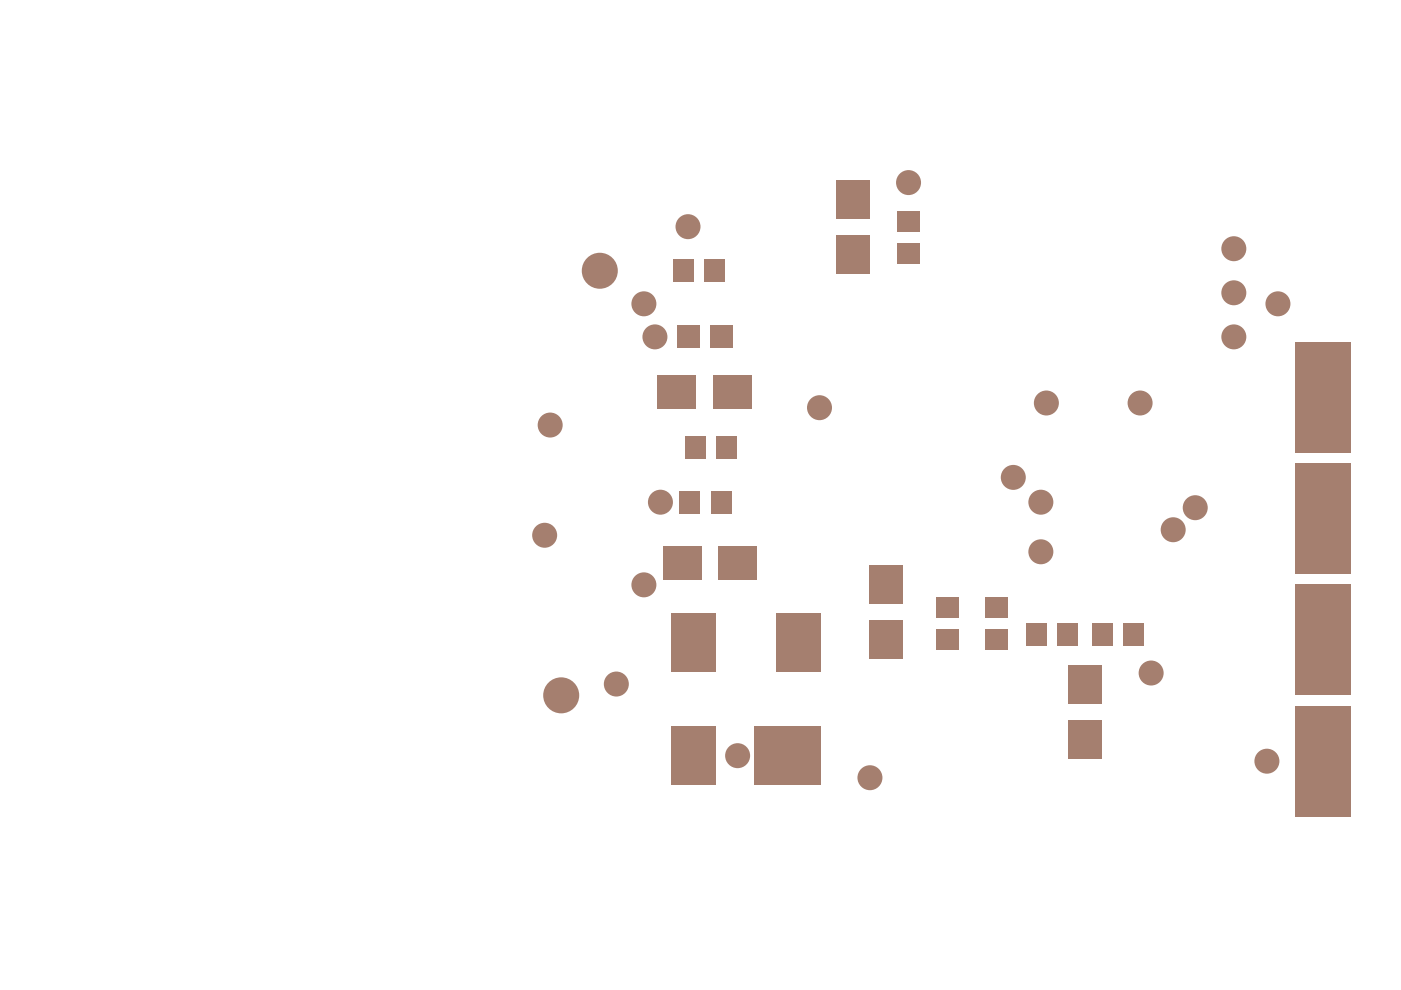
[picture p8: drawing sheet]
<svg xmlns="http://www.w3.org/2000/svg" width="297mm" height="210mm" viewBox="0 0 297 210" stroke-linecap="round" stroke-linejoin="round" font-family="sans-serif">
<g fill="#a57f6f">
<circle cx="156.4" cy="160.2" r="2.65"/>
<circle cx="127.2" cy="57.4" r="3.8"/>
<circle cx="220.7" cy="117" r="2.65"/>
<circle cx="220.7" cy="106.5" r="2.65"/>
<circle cx="221.9" cy="85.4" r="2.65"/>
<circle cx="241.7" cy="85.4" r="2.65"/>
<circle cx="130.7" cy="145" r="2.65"/>
<circle cx="184.4" cy="164.9" r="2.65"/>
<circle cx="244.1" cy="142.7" r="2.65"/>
<circle cx="119" cy="147.4" r="3.8"/>
<circle cx="115.5" cy="113.5" r="2.65"/>
<circle cx="116.6" cy="90.1" r="2.65"/>
<circle cx="261.6" cy="71.4" r="2.65"/>
<circle cx="261.6" cy="52.7" r="2.65"/>
<circle cx="248.7" cy="112.3" r="2.65"/>
<circle cx="140" cy="106.5" r="2.65"/>
<circle cx="145.9" cy="48.1" r="2.65"/>
<circle cx="268.6" cy="161.4" r="2.65"/>
<circle cx="214.8" cy="101.2" r="2.65"/>
<circle cx="192.6" cy="38.7" r="2.65"/>
<circle cx="136.5" cy="124" r="2.65"/>
<circle cx="261.6" cy="62.1" r="2.65"/>
<circle cx="270.9" cy="64.4" r="2.65"/>
<circle cx="253.4" cy="107.6" r="2.65"/>
<circle cx="138.9" cy="71.4" r="2.65"/>
<circle cx="173.8" cy="86.4" r="2.65"/>
<circle cx="136.5" cy="64.4" r="2.65"/>
</g>
<g fill="#a57f6f">
<path d="M274.7 149.7h11.8v23.4h-11.8z" fill-rule="evenodd"/>
<path d="M274.7 72.6h11.8v23.4h-11.8z" fill-rule="evenodd"/>
<path d="M274.7 98.3h11.8v23.4h-11.8z" fill-rule="evenodd"/>
<path d="M274.7 124h11.8v23.4h-11.8z" fill-rule="evenodd"/>
<path d="M152.3 115.8h8.2v7h-8.2z" fill-rule="evenodd"/>
<path d="M145.2 92.4h4.4v4.7h-4.4z" fill-rule="evenodd"/>
<path d="M151.9 92.4h4.3v4.7h-4.3z" fill-rule="evenodd"/>
<path d="M150.7 104.1h4.4v4.7h-4.4z" fill-rule="evenodd"/>
<path d="M144 104.1h4.4v4.7h-4.4z" fill-rule="evenodd"/>
<path d="M150.5 69.1h4.7v4.7h-4.7z" fill-rule="evenodd"/>
<path d="M151.1 79.6h8.2v7h-8.2z" fill-rule="evenodd"/>
<path d="M149.4 55.1h4.3v4.6h-4.3z" fill-rule="evenodd"/>
<path d="M184.4 119.9h7.1v8.2h-7.1z" fill-rule="evenodd"/>
<path d="M177.4 49.8h7.1v8.2h-7.1z" fill-rule="evenodd"/>
<path d="M198.5 126.7h4.7v4.3h-4.7z" fill-rule="evenodd"/>
<path d="M209 126.7h4.7v4.3h-4.7z" fill-rule="evenodd"/>
<path d="M226.5 140.9h7.1v8.2h-7.1z" fill-rule="evenodd"/>
<path d="M184.4 131.6h7.1v8.2h-7.1z" fill-rule="evenodd"/>
<path d="M177.4 38.1h7.1v8.2h-7.1z" fill-rule="evenodd"/>
<path d="M198.5 133.3h4.7v4.4h-4.7z" fill-rule="evenodd"/>
<path d="M209 133.3h4.7v4.4h-4.7z" fill-rule="evenodd"/>
<path d="M226.5 152.6h7.1v8.2h-7.1z" fill-rule="evenodd"/>
<path d="M224.2 132.2h4.3v4.7h-4.3z" fill-rule="evenodd"/>
<path d="M217.5 132.2h4.4v4.7h-4.4z" fill-rule="evenodd"/>
<path d="M231.5 132.2h4.4v4.7h-4.4z" fill-rule="evenodd"/>
<path d="M140.6 115.8h8.2v7h-8.2z" fill-rule="evenodd"/>
<path d="M143.5 69.1h4.7v4.7h-4.7z" fill-rule="evenodd"/>
<path d="M139.4 79.6h8.2v7h-8.2z" fill-rule="evenodd"/>
<path d="M190.3 44.9h4.7v4.3h-4.7z" fill-rule="evenodd"/>
<path d="M190.3 51.6h4.7v4.3h-4.7z" fill-rule="evenodd"/>
<path d="M142.7 55.1h4.4v4.7h-4.4z" fill-rule="evenodd"/>
<path d="M159.9 154.1h14v12.3h-14z" fill-rule="evenodd"/>
<path d="M142.3 154.1h9.4v12.3h-9.4z" fill-rule="evenodd"/>
<path d="M164.6 130.1h9.3v12.3h-9.3z" fill-rule="evenodd"/>
<path d="M142.3 130.1h9.4v12.3h-9.4z" fill-rule="evenodd"/>
<path d="M238.2 132.2h4.4v4.7h-4.4z" fill-rule="evenodd"/>
</g>
</svg>
